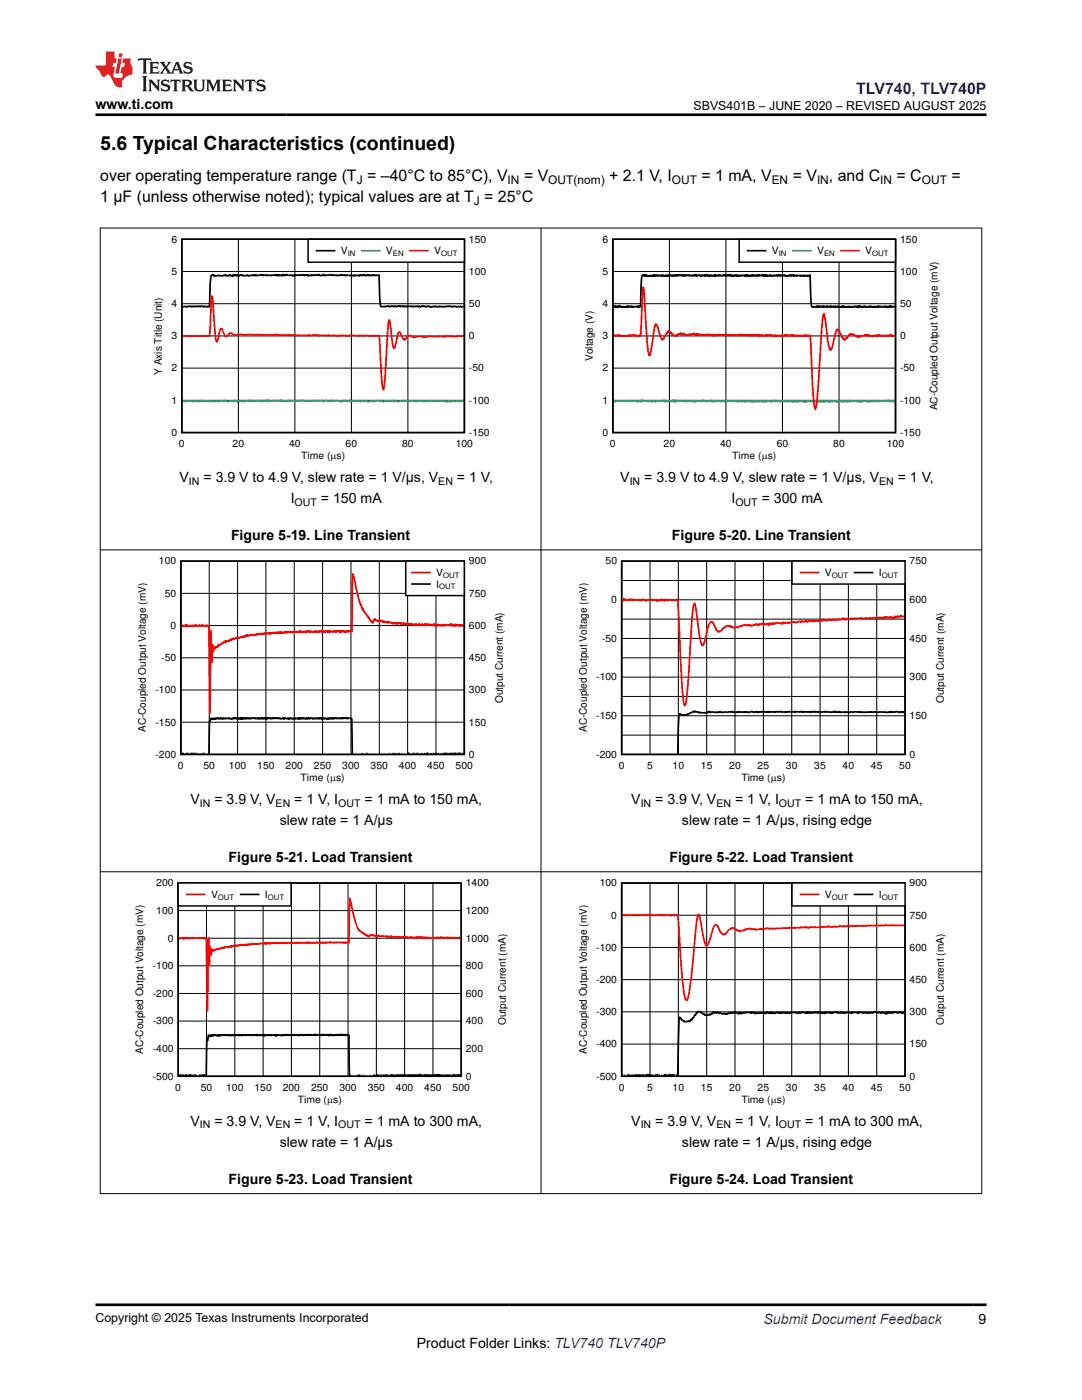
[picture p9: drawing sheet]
<svg xmlns="http://www.w3.org/2000/svg" width="216mm" height="279mm" viewBox="0 0 216 279" stroke-linecap="round" stroke-linejoin="round" font-family="sans-serif">
<defs><g id="words">
<text font-size="3.9" x="20" y="29.9">5.6 Typical Characteristics (continued)</text>
<text font-size="3.2" fill="#00f" x="170.9" y="18.7">TLV740, TLV740P</text>
<g font-size="3.2">
<text x="20" y="36.1">over operating temperature range (T = –40°C to 85°C), V</text>
<text x="20" y="40.3">1 µF (unless otherwise noted); typical values are at T = 25°C</text>
<text x="104.6" y="36.1">= V</text>
<text x="121.5" y="36.1">+ 2.1 V, I</text>
<text x="140" y="36.1">= 1 mA, V</text>
<text x="158.2" y="36.1">= V</text>
<text x="165.4" y="36.1">, and C</text>
<text x="178.9" y="36.1">= C</text>
<text x="189.8" y="36.1">=</text>
</g>
<g font-size="2.8">
<text x="19" y="21.8">www.ti.com</text>
<text x="35.8" y="96.2">V</text>
<text x="40.6" y="96.2">= 3.9 V to 4.9 V, slew rate = 1 V/µs, V</text>
<text x="58" y="100.4">I</text>
<text x="64" y="100.4">= 150 mA</text>
<text x="91.2" y="96.2">= 1 V,</text>
<text x="123.8" y="96.2">V</text>
<text x="128.6" y="96.2">= 3.9 V to 4.9 V, slew rate = 1 V/µs, V</text>
<text x="146" y="100.4">I</text>
<text x="152" y="100.4">= 300 mA</text>
<text x="179.1" y="96.2">= 1 V,</text>
<text x="46.1" y="107.7">Figure 5-19. Line Transient</text>
<text x="134" y="107.7">Figure 5-20. Line Transient</text>
<text x="38" y="160.4">V</text>
<text x="42.8" y="160.4">= 3.9 V, V</text>
<text x="58.7" y="160.4">= 1 V, I</text>
<text x="72.7" y="160.4">= 1 mA to 150 mA,</text>
<text x="126" y="160.4">V</text>
<text x="130.7" y="160.4">= 3.9 V, V</text>
<text x="146.7" y="160.4">= 1 V, I</text>
<text x="160.7" y="160.4">= 1 mA to 150 mA,</text>
<text x="55.8" y="164.6">slew rate = 1 A/µs</text>
<text x="136.1" y="164.6">slew rate = 1 A/µs, rising edge</text>
<text x="45.6" y="172">Figure 5-21. Load Transient</text>
<text x="133.6" y="172">Figure 5-22. Load Transient</text>
<text x="38" y="224.6">V</text>
<text x="42.8" y="224.6">= 3.9 V, V</text>
<text x="58.7" y="224.6">= 1 V, I</text>
<text x="72.7" y="224.6">= 1 mA to 300 mA,</text>
<text x="126" y="224.6">V</text>
<text x="130.7" y="224.6">= 3.9 V, V</text>
<text x="146.7" y="224.6">= 1 V, I</text>
<text x="160.7" y="224.6">= 1 mA to 300 mA,</text>
<text x="55.8" y="228.9">slew rate = 1 A/µs</text>
<text x="136.1" y="228.9">slew rate = 1 A/µs, rising edge</text>
<text x="45.6" y="236.2">Figure 5-23. Load Transient</text>
<text x="133.6" y="236.2">Figure 5-24. Load Transient</text>
<text x="83.2" y="269">Product Folder Links: TLV740 TLV740P</text>
<text x="195.3" y="264.2">9</text>
</g>
<text font-size="2.8" fill="#00f" x="152.4" y="264.2">Submit Document Feedback</text>
<g font-size="2.5">
<text x="138.4" y="21.9">SBVS401B – JUNE 2020 – REVISED AUGUST 2025</text>
<text x="19" y="263.9">Copyright © 2025 Texas Instruments Incorporated</text>
</g>
<g font-size="2.4">
<text x="71.2" y="36.7">J</text>
<text x="94.5" y="40.9">J</text>
<text x="101.3" y="36.7">IN</text>
<text x="109.4" y="36.7">OUT(nom)</text>
<text x="134" y="36.7">OUT</text>
<text x="154" y="36.7">EN</text>
<text x="163" y="36.7">IN</text>
<text x="175.6" y="36.7">IN</text>
<text x="183.9" y="36.7">OUT</text>
</g>
<g font-size="2.1">
<text x="32.3" y="74.8" transform="rotate(-90 32.3 74.8)">Y Axis Title (Unit)</text>
<text x="118.3" y="72" transform="rotate(-90 118.3 72)">Voltage (V)</text>
<text x="187.1" y="81.9" transform="rotate(-90 187.1 81.9)">AC-Coupled Output Voltage (mV)</text>
<text x="37.7" y="96.7">IN</text>
<text x="58.8" y="101">OUT</text>
<text x="87.5" y="96.7">EN</text>
<text x="125.7" y="96.7">IN</text>
<text x="146.7" y="101">OUT</text>
<text x="175.4" y="96.7">EN</text>
<text x="100.4" y="140.3" transform="rotate(-90 100.4 140.3)">Output Current (mA)</text>
<text x="188.3" y="140.3" transform="rotate(-90 188.3 140.3)">Output Current (mA)</text>
<text x="29.1" y="146.1" transform="rotate(-90 29.1 146.1)">AC-Coupled Output Voltage (mV)</text>
<text x="117.1" y="146.1" transform="rotate(-90 117.1 146.1)">AC-Coupled Output Voltage (mV)</text>
<text x="39.9" y="161">IN</text>
<text x="55" y="161">EN</text>
<text x="67.5" y="161">OUT</text>
<text x="127.8" y="161">IN</text>
<text x="143" y="161">EN</text>
<text x="155.4" y="161">OUT</text>
<text x="100.9" y="204.6" transform="rotate(-90 100.9 204.6)">Output Current (mA)</text>
<text x="188.3" y="204.6" transform="rotate(-90 188.3 204.6)">Output Current (mA)</text>
<text x="28.6" y="210.3" transform="rotate(-90 28.6 210.3)">AC-Coupled Output Voltage (mV)</text>
<text x="117.1" y="210.3" transform="rotate(-90 117.1 210.3)">AC-Coupled Output Voltage (mV)</text>
<text x="39.9" y="225.2">IN</text>
<text x="55" y="225.2">EN</text>
<text x="67.5" y="225.2">OUT</text>
<text x="127.8" y="225.2">IN</text>
<text x="143" y="225.2">EN</text>
<text x="155.4" y="225.2">OUT</text>
</g>
<g font-size="2">
<text x="34.2" y="48.4">6</text>
<text x="68" y="50.7">V</text>
<text x="77" y="50.7">V</text>
<text x="86.6" y="50.7">V</text>
<text x="93.6" y="48.4">150</text>
<text x="120.2" y="48.4">6</text>
<text x="154" y="50.7">V</text>
<text x="163" y="50.7">V</text>
<text x="172.7" y="50.7">V</text>
<text x="179.6" y="48.4">150</text>
<text x="34.2" y="54.8">5</text>
<text x="93.6" y="54.8">100</text>
<text x="120.2" y="54.8">5</text>
<text x="179.6" y="54.8">100</text>
<text x="34.2" y="61.3">4</text>
<text x="93.6" y="61.3">50</text>
<text x="120.2" y="61.3">4</text>
<text x="179.6" y="61.3">50</text>
<text x="34.2" y="67.7">3</text>
<text x="93.6" y="67.7">0</text>
<text x="120.2" y="67.7">3</text>
<text x="179.6" y="67.7">0</text>
<text x="34.2" y="74.1">2</text>
<text x="93.6" y="74.1">-50</text>
<text x="120.2" y="74.1">2</text>
<text x="179.6" y="74.1">-50</text>
<text x="34.2" y="80.6">1</text>
<text x="93.6" y="80.6">-100</text>
<text x="120.2" y="80.6">1</text>
<text x="179.6" y="80.6">-100</text>
<text x="34.2" y="87">0</text>
<text x="35.7" y="89.3">0</text>
<text x="46.4" y="89.3">20</text>
<text x="57.7" y="89.3">40</text>
<text x="69" y="89.3">60</text>
<text x="80.2" y="89.3">80</text>
<text x="90.9" y="89.3">100</text>
<text x="93.6" y="87">-150</text>
<text x="120.2" y="87">0</text>
<text x="121.7" y="89.3">0</text>
<text x="132.4" y="89.3">20</text>
<text x="143.7" y="89.3">40</text>
<text x="155" y="89.3">60</text>
<text x="166.3" y="89.3">80</text>
<text x="177" y="89.3">100</text>
<text x="179.6" y="87">-150</text>
<text x="60.1" y="91.6">Time (Ps)</text>
<text x="146.1" y="91.6">Time (Ps)</text>
<text x="31.7" y="112.6">100</text>
<text x="93.6" y="112.6">900</text>
<text x="120.8" y="112.6">50</text>
<text x="181.5" y="112.6">750</text>
<text x="32.9" y="119.1">50</text>
<text x="87.1" y="115">V</text>
<text x="87.1" y="117.3">I</text>
<text x="93.6" y="119.1">750</text>
<text x="164.6" y="115">V</text>
<text x="175.4" y="115">I</text>
<text x="34" y="125.5">0</text>
<text x="93.6" y="125.5">600</text>
<text x="122" y="120.4">0</text>
<text x="181.5" y="120.4">600</text>
<text x="32.2" y="131.9">-50</text>
<text x="93.6" y="131.9">450</text>
<text x="120.1" y="128.1">-50</text>
<text x="181.5" y="128.1">450</text>
<text x="119" y="135.8">-100</text>
<text x="181.5" y="135.8">300</text>
<text x="31" y="138.4">-100</text>
<text x="93.6" y="138.4">300</text>
<text x="119" y="143.5">-150</text>
<text x="181.5" y="143.5">150</text>
<text x="31" y="144.8">-150</text>
<text x="93.6" y="144.8">150</text>
<text x="31" y="151.2">-200</text>
<text x="35.5" y="153.5">0</text>
<text x="40.6" y="153.5">50</text>
<text x="45.7" y="153.5">100</text>
<text x="51.3" y="153.5">150</text>
<text x="57" y="153.5">200</text>
<text x="60" y="155.8">Time (Ps)</text>
<text x="62.6" y="153.5">250</text>
<text x="68.3" y="153.5">300</text>
<text x="74" y="153.5">350</text>
<text x="79.6" y="153.5">400</text>
<text x="85.3" y="153.5">450</text>
<text x="90.9" y="153.5">500</text>
<text x="93.6" y="151.2">0</text>
<text x="119" y="151.2">-200</text>
<text x="123.5" y="153.5">0</text>
<text x="129.1" y="153.5">5</text>
<text x="134.2" y="153.5">10</text>
<text x="139.9" y="153.5">15</text>
<text x="145.5" y="153.5">20</text>
<text x="147.9" y="155.8">Time (Ps)</text>
<text x="151.2" y="153.5">25</text>
<text x="156.8" y="153.5">30</text>
<text x="162.5" y="153.5">35</text>
<text x="168.1" y="153.5">40</text>
<text x="173.8" y="153.5">45</text>
<text x="179.4" y="153.5">50</text>
<text x="181.5" y="151.2">0</text>
<text x="31.2" y="176.9">200</text>
<text x="42.1" y="179.2">V</text>
<text x="52.9" y="179.2">I</text>
<text x="93" y="176.9">1400</text>
<text x="119.7" y="176.9">100</text>
<text x="164.6" y="179.2">V</text>
<text x="175.4" y="179.2">I</text>
<text x="181.5" y="176.9">900</text>
<text x="31.2" y="182.4">100</text>
<text x="93" y="182.4">1200</text>
<text x="122" y="183.3">0</text>
<text x="181.5" y="183.3">750</text>
<text x="33.5" y="187.9">0</text>
<text x="93" y="187.9">1000</text>
<text x="119" y="189.7">-100</text>
<text x="181.5" y="189.7">600</text>
<text x="30.5" y="193.4">-100</text>
<text x="93" y="193.4">800</text>
<text x="119" y="196.2">-200</text>
<text x="181.5" y="196.2">450</text>
<text x="30.5" y="198.9">-200</text>
<text x="93" y="198.9">600</text>
<text x="119" y="202.6">-300</text>
<text x="181.5" y="202.6">300</text>
<text x="30.5" y="210">-400</text>
<text x="30.5" y="204.4">-300</text>
<text x="93" y="210">200</text>
<text x="93" y="204.4">400</text>
<text x="119" y="209">-400</text>
<text x="181.5" y="209">150</text>
<text x="30.5" y="215.5">-500</text>
<text x="93" y="215.5">0</text>
<text x="119" y="215.5">-500</text>
<text x="181.5" y="215.5">0</text>
<text x="35" y="217.7">0</text>
<text x="40.1" y="217.7">50</text>
<text x="45.1" y="217.7">100</text>
<text x="50.8" y="217.7">150</text>
<text x="56.4" y="217.7">200</text>
<text x="59.4" y="220">Time (Ps)</text>
<text x="62.1" y="217.7">250</text>
<text x="67.7" y="217.7">300</text>
<text x="73.4" y="217.7">350</text>
<text x="79" y="217.7">400</text>
<text x="84.7" y="217.7">450</text>
<text x="90.3" y="217.7">500</text>
<text x="123.5" y="217.7">0</text>
<text x="129.1" y="217.7">5</text>
<text x="134.2" y="217.7">10</text>
<text x="139.9" y="217.7">15</text>
<text x="145.5" y="217.7">20</text>
<text x="147.9" y="220">Time (Ps)</text>
<text x="151.2" y="217.7">25</text>
<text x="156.8" y="217.7">30</text>
<text x="162.5" y="217.7">35</text>
<text x="168.1" y="217.7">40</text>
<text x="173.8" y="217.7">45</text>
<text x="179.4" y="217.7">50</text>
</g>
<g font-size="1.5">
<text x="69.4" y="51.1">IN</text>
<text x="78.4" y="51.1">EN</text>
<text x="88" y="51.1">OUT</text>
<text x="155.4" y="51.1">IN</text>
<text x="164.4" y="51.1">EN</text>
<text x="174" y="51.1">OUT</text>
<text x="87.6" y="117.6">OUT</text>
<text x="88.4" y="115.3">OUT</text>
<text x="166" y="115.3">OUT</text>
<text x="175.9" y="115.3">OUT</text>
<text x="43.5" y="179.6">OUT</text>
<text x="53.4" y="179.6">OUT</text>
<text x="166" y="179.6">OUT</text>
<text x="175.9" y="179.6">OUT</text>
</g>
</g></defs>
<path d="M36.3 47.7h56.4v38.6h-56.4z" fill="none" stroke="#000" stroke-width=".3"/>
<path d="M36.3 54.2h56.4M47.6 47.8v38.5M58.8 47.8v38.5M70.1 47.8v38.5M81.4 47.8v38.5M36.3 79.9h56.4M36.3 73.5h56.4M36.3 67h56.4M36.3 60.6h56.4" fill="none" stroke="#000" stroke-width=".2"/>
<path d="M92.5 61.2l-.4 .1-.2-.2-.1 .1h-.4l-.2 .1-.7-.2-.2 .2-.3-.2-.6 .1-.2-.1-1.4 .1-.2-.1-.2 .2-.5-.2-.1 .1-.2-.1-.7 .2-.5-.2-.4 .2-.7-.3-.5 .2-.2-.2-.2 .2-.2-.1-.6 .1-.3-.1-.1 .1-.2-.1-.8 .1-.1-.1-.5 .1-.1-.1-.1 .1-.4-.1-.1 .1-.2-.2-.1 .2h-.5l-.3-.2-.2 .2-.5-.2-.5 .2-.4-.1-.3 .1h-.9l-.2-2.1-.2-4.2-.9 .1-.1-.2-.7 .2-.2-.2-.1 .2-.3-.1-.3 .1-.3-.2-.4 .2-.3-.1-.2 .2-.3-.2h-.6l-.1 .2-.1-.2-.4 .2-.1-.2-.3 .1-.6-.1-.4 .1-.1-.1-.7 .1-.1-.2-.6 .2-1.7-.2-1 .2-.1-.2-.6 .2-.2-.1-.1 .1-.1-.2-.1 .1-.6 .1-.1-.2-.6 .2-.1-.1-.2 .1-.4-.1-.1 .2-.2-.3-.1 .2-.2-.2-.3 .2-.1-.2-.4 .1-.1-.1-.1 .2-.9-.1-.2 .2-.1-.2-.3 .2-.1-.2h-.8l-.4-.1-.3 .2h-.2l-.1-.2-.3 .3-.2-.2-.4 .1-.1-.2-.2 .3-.2-.3-.2 .2-.5-.1-.3 .1-.8-.1-.1 .1-.2-.1-.6 .1a.74 .74 0 0 0-.9 0l-.3-.1-.1 .2-.3-.2-.2 .1-.1-.2-.1 .2-.7 .1-.4-.2-.3 .2-1-.2-.2 .2-.2-.3-.3 .3-.3-.3-.2 .2-.1-.2-.2 .3-.1-.2-.1 .2-.1-.1-.2 .1-.1-.2h-.3l-.1 .2-.3-.1-.1-.1-.1 .2-.2-.2-.4 .2h-.6l-.2-.2-.5 .2-.3-.2-.1 .2-.3-.3-.2 .2-.2 .4-.2 5.7-.1 .2-.3-.1-.2 .1-.4-.2-.1 .2-.6-.2-.1 .1-.7-.1-1 .1-.3-.1h-.7l-.1 .2-.2-.1h-.6" fill="none" stroke="#000" stroke-width=".34"/>
<path d="M92.5 80l-.2-.1-.5 .3-.1-.2h-.4l-.1 .1-1-.1-.1 .2-.1-.2-.2 .1-.2-.1-.3 .2-.1-.1h-.6l-.1-.1-.8 .1-.2-.2h-.6l-.1 .2-.5-.1-.2 .1-.2-.2-.3 .3-.2-.2-.3 .1-.2-.1-.5 .1-.2-.1-.4 .1-.2-.1-.1 .1-.1-.1-.1 .1-.2-.1-.1 .2-.1-.2-.4 .1-.1-.2-.8 .2-.1-.1-.1 .1-.2-.2-.1 .2h-.4l-.2-.2-.2 .2h-.7h-.6l-.1-.2-.1 .3-.2-.2-.1 .1-.2-.2-.4 .2-.1-.2-.4 .2-.5-.1-.4 .2h-.2l-.2-.3-.1 .2-.7-.2-.5 .2-.3-.1-.2 .2-.4-.2-.5 .2-.1-.2h-1l-.3 .2-.2-.3-.1 .2-.3-.1-.7 .1-.1-.2-.4 .2-.3-.2-.1 .3-.1-.2-.1 .1-.5-.1-.1 .1-.1-.2h-.5l-.3 .3-.9-.3-.6 .1-.1 .1-.3-.2-.1 .2-.2-.1-.2 .1-.7-.2-.3 .3-.6-.3-.2 .1-.9-.1-.1 .2-.3-.2-.2 .2h-.7l-1.7-.2-.4 .2-.1-.2h-.4l-.1 .2-.2-.2-.5 .1-.2-.1-.3 .2-.2-.2-.2 .2-.3-.2-.3 .2-.4-.2-.2 .2-.2-.3-.2 .3-.6-.2-.1 .2h-.2l-.1-.2-.8 .2-.1-.2-.2 .3-.3-.4-.1 .3h-.2l-.1-.2-.1 .2h-.4l-.1-.2-.2 .3-.2-.3-.1 .2-.5-.2-.3 .3-.2-.3-.1 .2-.3-.2-.2 .2-.4-.2-.4 .2-.7-.1-.1 .2-.2-.2-.4 .1-.4-.2-.4 .3-.3-.3h-.2l-.1 .2-.4-.2-.2 .2-.2-.1-.6 .2-.1-.2-.2 .1-.1-.2-.1 .2-.5-.2-.1 .2-.4-.1-.3 .2-.1-.2-.3 .1-.7-.1-.1 .2-.4-.2-.1 .1-.1-.1-.6 .1-.2-.1-.1 .1-.2-.2-.2 .2-.2-.2-.2 .2-.1-.2-.1 .3-.1-.2-.6 .1-.3-.1-.3 .2-.1-.2h-.4l-.1 .1-.1-.1-.4 .1-.4-.1-.1 .2-.5-.2" fill="none" stroke="#329865" stroke-width=".34"/>
<path d="M36.4 67.1h5.4l.5-8h.1l.8 9 .1 .1 .1-.1 .7-2.5h.2l.6 1.4 .3 .2 .2-.3a.61 .61 0 0 1 .5-.4 .61 .61 0 0 1 .6 .3l.4 .1 1.1-.2 1 .2 2.5-.2 .7 .2 .2-.2 2 .2 .3-.1 .6-.1 .5 .2 1.7-.1 .4 .1 3.4 .1 .2-.1 .3 .1 .8-.1 .6 .1 .4-.2 .1 .2 1.3-.1 .3 .1 .2-.1 .1 .1 3.5-.1 .6 .2 .2-.2 1.7 .2 1.6-.1 .5 .1 .2-.1h1.7l.5 7.8 .3 2.9h.1l.3-1.6 .4-7.5a17.6 17.6 0 0 1 .5-4.8l.6 4.8 .2 .6 .2 .3 .1-.2a8 8 0 0 1 .9-3l.9 1.5 .5-.3a.69 .69 0 0 1 .5-.5 .69 .69 0 0 1 .7 .3h.7a2.5 2.5 0 0 1 1.8 0l.8-.2 .3 .1 1.7-.1 .8 .1 .2-.1 .1 .2 .1-.2h1l.3 .1 .1-.1 .3 .1 1-.1 1 .1" fill="none" stroke="#f00" stroke-width=".34"/>
<path d="M61.5 47.7h31.2v4.6h-31.2z" fill-rule="evenodd" fill="#fff"/>
<path d="M61.5 47.7h31.2v4.6h-31.2zM122.3 47.7h56.4v38.6h-56.4z" fill="none" stroke="#000" stroke-width=".3"/>
<path d="M63.2 50h3.6M178.5 61.2l-.6 .1-.2-.2-.1 .1v-.1l-.1 .2v-.2l-.3 .2v-.1l-.1 .1-.2-.1-.2 .1-.1-.2-.2 .2-.8-.2-.1 .2-.1-.2-.2 .1v-.1l-.4 .2-.1-.1-.6 .1-.5-.2-.1 .2-.3-.1-.1 .1-.1-.1-.1 .2-.2-.2-.3-.1-.1 .2h-.3l-.2-.2-.3 .2-.1-.2-.1 .1-.1-.1-.1 .2-.9-.2-.3 .2-.3-.2-.3 .2-.7-.1-.1 .1-.2-.2-.2 .2-.1-.2-.1 .2-.4-.1v.1l-.1-.1-.2-.1-.1 .2v-.2l-.3 .2-.2-.2-.3 .2v-.1h-.5l-.1-.1v.2l-.1-.2-.1 .1-.5-.1v.1l-.1-.1v.2l-.6-.2v.1l-.3 .1-.2-.2-.4 .2-.1-.2-.1 .2-.1-.2-.3 .2-.4-.1-.3 .1-.2-.2-.1-.8-.1-5.4-1.2 .2-.1-.2-.2 .2-.1-.1-.2 .1-.1-.2-.1 .2-.6-.2-.3 .2-.3-.2v.2l-.2-.2-.4 .2-.1-.2-.1 .1v-.1l-.1 .1-.9 .1-.1-.2-.7 .2v-.2h-.3v.2l-.2-.2-.3 .2-.1-.2h-.4l-.1 .2-.2-.1-.5 .1-.2-.3v.3h-.5v-.2l-.1 .2-.1-.2-.1 .2v-.2l-.1 .1-.2-.1v.2l-.1-.3-.1 .3-.3-.3-.1 .3-.6-.2v.2l-.5-.2-.1 .2-.3-.2-.4 .2-.1-.2-.3 .2-.4-.2-.2 .2-.1-.3-.2 .3-.1-.2v.2l-.6-.2-.4 .2-.4-.2-.1 .2v-.2l-.2 .2-.1-.2-.4 .2-.3-.2-.1 .2-.2-.2-.3 .1-.1-.1v.2l-.1-.2-.3 .1h-.5l-.1-.1-.4 .2-.5-.2-.1 .2-.1-.2-.5 .2-.1-.3v.3l-.2-.2v.2l-.5-.2-.2 .2-.2-.2v.2l-.2-.1v.1l-.4-.3-.2 .3-.1-.2v.2l-.2-.2-.2 .1-.2-.1-.1 .2-.2-.2-.1 .2-.2-.3-.3 .3-.2-.2-.1 .2-.1-.3-.2 .2-.5-.1v.2l-.2-.1-.3 .1-.1-.2-.5 .1v-.2l-.3 .3-.4-.3-.1 .2-.7-.1-.3 .1v-.1l-.2 .2-.1-.2-.1 .2-.3-.2v.2l-.1-.2-.3 .2v-.2h-.4l-.6 .2v-.2l-.1 .2-.6-.1v.1l-.2-.2-.3 .2-.4-.2-.2 .2-.2-.2-.3 .2-.2-.2-.1 .2-.1-.2-.1 .2-.2-.1-.2 .1-.1-.1-.1 .1-.1-.1-.1 .2v-.2l-.4 .1-.1-.2-.1 .2-.1-.3-.1 .3-.1-.2v.2l-.1-.3-.1 .2-.1-.1-.2 .2-.1 .8-.2 5.3-.3-.1-.1 .2-.2-.2-.2 .2-.5-.1-.2 .1-.3-.2-.1 .2-.4-.2-.1 .2-.2-.2-.1 .2v-.1l-.6 .1-.1-.1-.1 .1-.3-.1-.1 .1-.1-.2-.2 .1-.2-.1-.1 .2-.1-.2-.1 .2-.2-.2-.2 .2-.3-.1" fill="none" stroke="#000" stroke-width=".34"/>
<path d="M72.2 50h3.6M178.5 80l-.1 .2-.1-.2-.2 .2-.1-.2-.4 .2-.3-.3-.1 .2-.2-.2-.4 .2-.7-.1-.7 .1-.1-.2-.2 .2-.1-.1-.1 .1-.1-.1-.4 .1-.1-.2v.2l-.3-.1-.2 .2-.2-.2v.2l-.2-.1-.3 .1v-.2l-.5 .1-.1-.2-.2 .3-.2-.2-.1 .3-.1-.3-.2 .1-.1-.1-.1 .2-.1-.2-.1 .2-.1-.2v.1l-.4-.1-.2 .2-.2-.2-.2 .1-.3-.1-.3 .2-.1-.3-.3 .3-.1-.1-.3-.1-.1 .2-.1-.2-.2 .2-.2-.2-.4 .1v-.1l-.2 .2-.3-.2v.2l-.3-.2v.2l-.2-.2v.1l-.4-.1-.1 .2-.1-.2-.4 .2v-.2l-.2 .2-.6-.2-.1 .1-.2-.1-.1 .3-.2-.3-.4 .2-.1-.2v.2l-.1-.2-.1 .2-.1-.3-.2 .3-.2-.2-.3 .2-.3-.2-.1 .1-.1-.1-.3 .1-.1-.1-.1 .2-.4-.3-.3 .3-.1-.2-.1 .2-.1-.2-.2 .2-.1-.1-.1 .1-.1-.2-.2 .1-.1-.1-.2 .1-.2-.1-.1 .1-.1-.1v.1h-.3l-.1 .1-.2-.2-.1 .2-.1-.1-.5 .1-.1-.2-.2 .1v-.1l-.2 .1-.1-.1-.1 .2-.1-.2-.1 .2-.3-.2-.1 .2-.1-.2-.5 .1v-.2l-.1 .2-.3-.1-.1 .2-.2-.2-.1 .1-.4-.1-.3 .1-.1-.2v.2l-.4-.1-.1 .2-.1-.1-.1 .1v-.2l-.1 .1-.2-.1-.2 .1-.2-.1-.2 .2-.4-.2-.1 .2-.2-.1v.1l-.2-.2-.1 .2-.1-.2-.2 .1-.4 .1v-.2l-.1 .1h-.6l-.1-.1v.2l-.1-.2-.4 .2-.2-.3-.3 .2-.2-.1-.1 .1-.3-.1-.1 .2-.3-.2-.4 .2-.2-.3-.1 .2-.3-.1-.1 .2-.1-.2-.1 .2-.2-.2-.5 .1v-.2l-.2 .3-.1-.2-.5 .1-.2-.2-.3 .2v-.2l-.5 .2-.1-.1-.1 .1-.2-.1-.1 .1-.1-.1-.2 .1-.6-.1v.1l-.3-.1-.1 .1a.24 .24 0 0 0-.2-.1 .24 .24 0 0 0-.2 .2l-.1-.2-.1 .2-.1-.3-.1 .3-.2-.3-.1 .2-.3-.1-.1 .1-.1-.1-.5 .1v-.2l-.1 .2h-.3l-.1-.3-.2 .4-.2-.2-.5 .1-.1-.1-.1 .1-.2-.1-.1 .2-.2-.3-.2 .2-.4-.2-.1 .1v-.1l-.1 .2-.1-.1h-.4l-.3 .1-.2-.2-.2 .3v-.2l-.6 .1-.1-.2-.2 .2-.4-.2-.1 .2-.1-.2-.1 .2-.1-.1-.1 .1-.2-.2-.1 .3-.1-.3-.1 .2v-.2l-.4 .3-.3-.2-.1 .1-.2-.1v.2l-.1-.2-.1 .1-.3-.1-.1 .2-.1-.3v.2l-.2-.2v.2l-.4-.2-.3 .2v-.1l-.2 .1-.4-.1-.2 .2-.4-.3-.4 .3v-.2l-.1 .1-.3-.1-.1 .1v-.2l-.1 .2-.1-.1-1.1 .1-.1-.2-.1 .3-.1-.3-.2 .3v-.2l-.5 .2-.5-.3-.5 .2-.2-.2-.1 .2-.3-.2-.2 .2-.3-.2-.4 .2-.4-.1-.3 .1-.2-.1-.3 .1-.1-.1-.6 .1v-.1l-.1 .1-.2-.1-.2 .2" fill="none" stroke="#329865" stroke-width=".34"/>
<path d="M81.8 50h3.6M122.4 67l.2-.1 .5 .1 .3-.1 .2 .1v-.1l.5 .2 .5-.1 .2 .2v-.2h.7l.1-.1 .4 .2 .1-.3 .3 .2 .1-.2 .2 .2 .4-.1 .1 .2 .1-.1 .2 .1 .1-.2 .2 .1 .4-8.6 .2-1.1 .2 2.4a75.4 75.4 0 0 0 .9 11.1l.1 .2 .1-.1 .1-.4 .8-5.4 .3-.4 .3 .4 .5 1.7 .4 1.1 .2-.3h.1l.6-1.1h.1l.3-.5 .1 .2h.1l.1 .2 .1-.1 .2 .2 .4 .4 .5 .1v-.1l.1 .2 .3-.4 .2 .1 .3-.3 .1 .2 .5-.1 .4 .3 1-.1 .1-.1 .1 .1 .2-.2 .1 .2 .1-.3v.3h.2v-.1l.3 .2 .1-.3v.2l.1-.1 .2 .2 .1-.2 .3 .2v-.2l.1 .2 .4-.1 .1 .1 .7-.1v.1l.1-.1 .3 .1 .3-.2 .1 .2 .2-.1 .3 .2 .1-.2 .2 .2 .1-.2h.2l.1 .1 .3-.1 .1 .1v-.1l.6 .1 .3-.1 .4 .1 .2-.2 .1 .2 .3-.1 .3 .2 .4-.2 .3 .2 .4-.2 .2 .1 .4-.1 .1 .2 .1-.3 .1 .2 .2-.1 .3 .1v-.1l.1 .1 .3-.1 .3 .2 .1-.2 .1 .2 .1-.2 .3 .2 .3-.2v.2l.1-.2 .3 .2 .7-.2 .1 .3 .2-.3 .1 .2h.3v-.2l.1 .3 .2-.2 .5 .1 .4-.1 .1 .2v-.2h.2l.1-.1v.2l.3-.1 .1 .1 .1-.2 .3 .2 .1-.2 .2 .3 .3-.3 .1 .3 .1-.2 .3 .2 .1-.2 .6 .2 .3-.2 .1 .2 .1-.2 .3 .2 .2-.3 .2 .1a.64 .64 0 0 0 .9-.1l.1 .2 .1-.1 .1 .1 .1-.2v.2l.6-.1 .1 .2 .3-.2 .2 .1 .5-.1v.2l.6-.2v.1l.1-.1 .1 .2 .3-.2 .2 .2 .3-.2 .2 .1a168.4 168.4 0 0 0 .9 14.4l.1 .3a76.6 76.6 0 0 0 1-11.6l.4-6 .3-1.5 .3 1.4a24.1 24.1 0 0 0 .9 5.7l.1 .2 .3-.4 .6-2.5 .5-1.3 .2 .3 .1-.1 .6 1.5 .5 .5 .5-.6 .1 .1 .3-.6 .4-.2 .2 .2 .2-.1 .1 .2h.2l.3 .2 .1-.1 .2 .3 .2-.2 .1 .2v-.3l.1 .2v-.2l.2 .2 .1-.2 .6 .1 .1-.3 .6 .2 .1-.2 .1 .2 .6 .1 1.2-.2v.3l.3-.3 1.1 .2 .1-.2 .1 .2 .1-.2h.4v.2l.5-.2 .1 .1v-.2l.1 .3 .1-.2 .1 .2 .1-.1 .3 .1" fill="none" stroke="#f00" stroke-width=".34"/>
<path d="M122.3 54.2h56.4M133.6 47.8v38.5M144.8 47.8v38.5M156.1 47.8v38.5M167.4 47.8v38.5M122.3 79.9h56.4M122.3 73.5h56.4M122.3 67h56.4M122.3 60.6h56.4" fill="none" stroke="#000" stroke-width=".2"/>
<path d="M147.5 47.7h31.2v4.6h-31.2z" fill-rule="evenodd" fill="#fff"/>
<path d="M147.5 47.7h31.2v4.6h-31.2zM36.1 112h56.5v38.6h-56.5z" fill="none" stroke="#000" stroke-width=".3"/>
<g fill="none" stroke="#000" stroke-width=".34">
<path d="M149.2 50h3.6M36.4 150.4h.1M36.5 150.4h.2M36.9 150.4h.1M37.2 150.4h.1M37.4 150.4h.2M37.9 150.4h.1M38.1 150.4h.2M38.4 150.4h.2M38.7 150.4h.1M38.8 150.4h.1M39 150.4h.1"/>
<path d="M39.3 150.4h.1M39.6 150.4h.1M39.9 150.4h.1M40.3 150.4h.1M40.6 150.4h.1M41.6 150.4h.1M41.7 150.4l.1-6.6 .1 .1 .1-.5 .2 .2 .2-.3a.25 .25 0 0 0 .2 .2 .25 .25 0 0 0 .2-.2l.1 .2 .4-.2 .3 .2v-.2l.4 .1 .1-.1 .3 .2 .1-.2 .4 .2 .2-.2h.6v.1l.1-.1 .5 .2 .1-.2 .2 .2 .1-.2h.2l.4 .2 .2-.2v.2l.1-.2 .1 .2 .3-.2v.2l.2-.2 .1 .2 .1-.2v.1l.1-.1 .2 .1v-.1l.1 .1 .4-.1v.1l.1-.1 .3 .1v-.1l.4 .1 .5-.1 .5 .1 .3-.1 .2 .2 .2-.2 .2 .2 .4-.2 .3 .1 .1-.1 .3 .2 .1-.2 .2 .1 .1-.1 .1 .1 .3-.1 .1 .1 .1-.1 .3 .1 .8-.1 1 .2 .3-.2 .2 .2 .1-.2 .9 .2 .1-.2 1.6 .1 .2-.1v.1l.2 .1 .1-.2 .2 .2 .1-.2v.1h.4l.1-.1 .4 .2 .2-.2 .1 .2 .1-.2 .3 .2 .1-.2 .1 .1v-.1l.7 .1 .5-.1 .1 .2 .1-.2 .4 .1h.3l.1-.2 .2 .3 .1-.1 .5-.1 .3 .2 .1-.1 .1 .1 .2-.2v.2l.3-.2 .4 .2v-.2l.3 .2 .1-.2v.1l.2-.1 .2 .1 .8-.1 .2 .1 .1-.1 .1 .1 .2-.1 .4 .1 .3-.1v.1l.6-.1 .4 .2 .1 6.9M72.3 150.4h.1M73.2 150.4h.1M77.7 150.4h.1M78.3 150.4h.1M78.4 150.4h.1"/>
<path d="M78.7 150.4h.2M79 150.4h.1M79.2 150.4h.1M79.6 150.4h.2M80.1 150.4h.1M81.4 150.4l.1-.1 .1 .1M81.8 150.4h.1M82.2 150.4h.1M82.5 150.4h.2M82.7 150.4h.1M83.1 150.4h.1M83.3 150.4h.1"/>
<path d="M83.4 150.4h.1M83.9 150.4h.1M84.1 150.4h.1M84.6 150.4h.1M84.7 150.4h.1M84.9 150.4h.1M85.2 150.4h.1M85.3 150.4l.1-.1v.1M86 150.4h.1M86.2 150.4h.1M86.4 150.4h.1M86.6 150.4h.1"/>
<path d="M86.8 150.4h.1M87 150.4h.1M87.3 150.4h.1M87.4 150.4h.2M87.9 150.4h.1M88.3 150.4h.1M88.5 150.4h.1M88.7 150.4h.1M88.8 150.4h.1M88.9 150.4h.1M89.1 150.4h.1M89.4 150.4h.1"/>
<path d="M89.5 150.4h.1M89.8 150.4h.1M89.9 150.4h.3M90.3 150.4h.2M90.6 150.4h.1M90.8 150.4h.1M91 150.4h.1M91.1 150.4h.1M91.3 150.4h.3M91.7 150.4v-.1l.1 .1M91.9 150.4h.1M92.2 150.4h.1"/>
<path d="M92.3 150.4h.1M92.5 150.4h-.1"/>
</g>
<path d="M158.2 50h3.6" fill="none" stroke="#329865" stroke-width=".34"/>
<path d="M167.8 50h3.6M92.5 124.8l-.2 .1-.1-.2-.2 .1-.1-.1-.2 .3v-.3l-.1 .1v-.1l-.1 .1-.2-.2-.2 .3v-.2l-.3 .2v-.3l-.1 .3-.2-.2-.2 .2-.1-.4-.2 .3-.1-.3v.2l-.9 .1-.1-.1-.1 .2-.1-.2-.2 .1v-.2l-.1 .2-.3 .1-.4-.2v.2l-.1-.2-.2 .1-.1-.2v.2l-.1-.1-.1 .2v-.2l-.2 .2-.1-.2-.1 .1v-.3l-.3 .3-.5-.2-.1 .2-.1-.2-.4 .1-.1-.1v.1l-.5-.1v.3l-.1-.2h-.1a.23 .23 0 0 0-.2-.2 .23 .23 0 0 0-.3 .2l-.1 .2-.3-.4-.1 .2-.3 .1-.1-.2v.1l-.2-.2v.3l-.3-.2-.1 .2-.2-.2v.1l-.3-.2v.1l-.2-.1-.1 .1-.4-.2-.2 .2v-.1l-.1 .1-.1-.1-.1 .1-.2-.3-.3 .3-.2-.2-.1 .1-.1-.2-.2 .1-.2-.2-.1 .3-.1-.2-.1 .2-.2-.2v.2l-.1-.2-.3 .2-.1-.3-.1 .3-.4-.3-.2 .1-.1-.2-.3 .2-.2-.2-.1 .2-.6-.3v.2l-.1-.2-.2 .1-.2-.3-.3 .3-.2-.3v.2l-.3-.1-.4-.4-.5 .8-.6-.8-.1-.3-.1 .1-.1-.3h-.1l-.2-.4-.4-.4-.2-.8-.1 .3-.5-1-1.5-6.2-.2 11.5-.1-.1-.3 .1-.2-.1-.1 .2-.1-.2-.2 .1v-.1l-.2 .1-.1 .2-.2-.3-.1 .2-.2-.2-.3 .2-.1-.2-.2 .3v-.2l-.1 .1-.1-.1-.2 .1-.1-.3-.2 .3-.1-.2-.1 .2v-.1l-.4-.1-.1 .3-.4-.3v.2l-.2-.2-.1 .2v-.2l-.1 .2-.2-.2v.3l-.1-.3-.3 .1-.1 .1v-.2l-.1 .2-.3-.2-.1 .2-.1-.1-.1 .1-.1-.1-.1 .1-.1-.2-.3 .2-.3-.1v.2l-.3-.3-.1 .2-.4-.1-.1 .2-.3-.2-.2 .2-.1-.2v.1l-.1-.2-.2 .1v-.1l-.1 .2-.3-.1v.1l-.2-.1-.3 .1v-.1l-.1 .2v-.2l-.3 .2-.1-.2-.1 .2-.2-.3-.3 .3h-.2v-.2l-.2 .2-.2-.2-.1 .3-.4-.3v.3l-.2-.2-.2 .2-.1-.2-.4 .1-.1-.2-.2 .4-.2-.4-.3 .3-.2-.1-.3 .2-.1-.3-.1 .2-.3-.1-.1 .2-.2-.3-.1 .3-.3-.2-.2 .2-.2-.2-.3 .2v-.1l-.1 .1-.2-.1-.1 .2v-.3l-.2 .3-.1-.2-.5 .2-.3-.2-.1 .2-.5-.1-.3 .3a.24 .24 0 0 0-.2-.2 .24 .24 0 0 0-.2 .1l-.1-.1-.1 .2v-.2l-.2 .2v-.1l-.5 .2-.1-.2-.1 .1-.8 .1-.2 .2-.1-.3v.3l-.3-.2-.2 .3-.5-.1-.1 .2-.1-.1h-.1l-.4 .3-.1-.1-.2 .1-.1-.1-.5 .2-.2-.1-.2 .2v-.1l-.2 .1v.2l-.1-.2-.1 .2v-.1l-.2 .2h-.4l-.2 .2v-.2l-.1 .2-.1-.2-.3 .4-.1-.1-.4 .4-.4 .1-.1 .3v-.3l-.3 .5-.2-.1-.2 .3-.2-.2-.2 .9-.1-1.5-.2 3.6-.1-6.3-.2 16.4-.2-17.5-.1 .3-.2-.3-.6 .2-.1-.2-.4 .1v-.1l-.1 .1h-.2l-.2-.1-.2 .2-.4-.2-.4 .1-.3-.1-.1 .2-.1-.2-.3 .2v-.2l-.1 .2-.2-.2-.1 .2-.1-.2v.2l-.3-.2v.2l-.1-.2-.2 .2-.1-.2-.1 .2-.1-.2v.2l-.2-.2-.2 .1" fill="none" stroke="#f00" stroke-width=".34"/>
<g fill="none" stroke="#000" stroke-width=".2">
<path d="M36.1 118.4h56.6M41.8 112v38.6M47.4 112v38.6M53.1 112v38.6M58.7 112v38.6M64.4 112v38.6M70 112v38.6M75.7 112v38.6M81.3 112v38.6M87 112v38.6M36.1 137.7h56.6M36.1 131.3h56.6"/>
<path d="M36.1 124.8h56.6M36.1 144.1h56.6"/>
</g>
<path d="M81 112h11.6v6.9h-11.6z" fill-rule="evenodd" fill="#fff"/>
<path d="M81 112h11.6v6.9h-11.6zM124 112h56.6v38.6h-56.6z" fill="none" stroke="#000" stroke-width=".3"/>
<path d="M82.2 114.3h3.6M124.2 119.8l.1-.1 .1 .2 .1-.5 .1 .3 .4-.1 .2 .3 .3-.3 .1 .2 .4-.2 .2 .2 .1-.2 .2 .2 .2-.2 .7 .1 .3 .2 .1-.2 .1 .2 .1-.1a.63 .63 0 0 1 .9 .2l.1-.2 .5-.1 .2 .1 .3-.2 .3 .3 .1-.2 .4 .1 .1-.2 .2 .4 .1-.2 .4 .1 .1-.2 .2 .2 .1-.3 .1 .1 .2-.1 .2 .4 .3-.4 .4 .3 .2-.2 .7 .1 .5-.1 .1 .2 .4-.3 .1 .2 .9 17.9 .3 2.3 .2 .8a2.35 2.35 0 0 0 .5-2l1-15.3 .2-2.2 .1-.6 .2-.3 .5 2.8a22.9 22.9 0 0 0 1 5.7l.2-.2 .5-1.3a6.9 6.9 0 0 1 1-3.3h.3l.3 .3 .5 1.4 .4 .3h.3l.1-.2h.3l.4-.7 .2 .1 .1-.3 .4-.1h.3l.2 .2 .2-.1 .8 .4 .1-.2h.6l.5-.3 .1 .2 .1-.3 .1 .1 .4-.3 .2 .2 .2-.1 .1 .1 .3-.1 .2 .2 .1-.3 .3 .4 .3-.3h.4l.1-.2 .1 .2 .2-.1h.3l.1 .2 .1-.3 .4 .1 .2-.2 .2 .3 .1-.2 .3 .2 .2-.2 .1 .1 .1-.2 .2 .4 .3-.5 .2 .3 .1-.2 .1 .2 .1-.3 .3 .2 .1-.2 .1 .2 .2-.2h.9l.2 .3 .3-.4 .2 .2 .4-.2 .5 .2 .1-.2 1.1-.1 .4 .2 .5-.3h.3l.1 .2 .2-.3 .2 .2 .4-.2 .1 .2 .1-.3 .3 .4 .4-.3 .4 .1 .1-.1 .2 .2 .2-.3 .1 .2 .1-.2 .1 .2 .1-.1 .5 .1 .1-.2 .2 .1 .3-.2 .1 .2 .1-.1 .1 .1 .1-.3 .1 .1 .7 .2 .3-.2 .2 .1 .2-.1 .1 .1 .3-.2 .3 .2 .3-.2 .4 .2 .3-.2 .4 .1 .3-.3 .2 .2 .1-.2 .1 .3 .3-.3 .3 .2 .3-.1 .2 .1 .1-.2 .2 .1 1.8-.2 .9 .2 .1-.2h.7l.2 .2 .3-.2 .7 .1 .3-.2 .4 .2 .2-.3 .2 .3 .2-.2 .2 .2 .2-.3 .1 .2 .1-.2 .1 .2 .3-.2 .3 .2 .4-.2 .2 .2 .1-.2 .1 .3 .2-.2 .1 .2 .2-.4 .2 .3 .3-.4 .4 .4 .3-.5 .2 .3 .1-.1 .3 .1" fill="none" stroke="#f00" stroke-width=".34"/>
<path d="M82.2 116.6h3.6M180.4 142.1l-.1 .1-.2-.1-.1 .1-.1-.2-.1 .1-.1-.1-.2 .2-.4-.2-.8 .2-.4-.2-.2 .2-.2-.2-.4 .2-1.6-.1-.3 .1-.4-.2-.1 .1-1-.1-1.7 .2-.5-.2-.1 .2-.9-.2-.3 .2-.4-.1-.4 .1-.1-.1-.6 .1-.1-.1-.8 .1-.2-.2-.2 .2h-.5l-.2-.3-.1 .3-.3-.2-.4 .2-1-.2-1 .2-.4-.2-.2 .2-.5-.2-.2 .1-.1-.1-.1 .1-.5-.1-.1 .2-.3-.2-.5 .1-.8-.1-.1 .1-.3-.1-.1 .1-.7-.1-.3 .2-.2-.2-.3 .1-.2-.1-.1 .1-.6-.1-.6 .2-.8-.1-.1-.1-.5 .1-.5-.1-.1 .2-.1-.2-1 .1-.1-.1-.2 .2-1.1-.2-.1 .1h-.6l-.1 .1-.1-.2-.1 .2-.5-.2-.3 .2-.3-.2-.7 .2-.6-.1-.1 .1-.1-.1h-.9l-.2-.1-.4 .2-1.2-.2-1.7 .2-.5-.2-.5 .2-.4-.1-1 .1-.2-.2-.4 .3-.1-.2-.3 .2-1.1-.2-.3 .2-.1-.2h-.6l-.1-.2-1.1 .5a1.63 1.63 0 0 1-1.8 0l-.2 .2-.3 7.8" fill="none" stroke="#000" stroke-width=".34"/>
<g fill="none" stroke="#000" stroke-width=".2">
<path d="M124 119.7h56.6M124 115.8h56.6M129.7 112v38.6M135.4 112v38.6M141 112v38.6M146.7 112v38.6M152.3 112v38.6M158 112v38.6M163.6 112v38.6M169.3 112v38.6M174.9 112v38.6M124 139h56.6"/>
<path d="M124 135.1h56.6M124 131.3h56.6M124 127.4h56.6M124 123.6h56.6M124 146.7h56.6M124 142.8h56.6"/>
</g>
<path d="M158 112h22.6v4.6h-22.6z" fill-rule="evenodd" fill="#fff"/>
<path d="M158 112h22.6v4.6h-22.6zM35.6 176.2h56.4v38.6h-56.4z" fill="none" stroke="#000" stroke-width=".3"/>
<path d="M159.7 114.3h3.6M91.9 187.2l-.1-.2-.2 .3-.1-.1v.1l-.1-.2-.4 .1-.1-.1-.4 .1-.1-.1-.1 .1-.8-.1-.2 .1-.1-.1v.1l-.1-.1-.6 .1-.1-.2-.2 .2-.2-.1-.1 .1v-.1l-.3 .1-.2-.1-.4 .1-.7-.1-.3 .1-.5-.1-.2 .1-.1-.1-.3 .1-.1-.1-.2 .1-.1-.2-.1 .2-.2-.1h-.4l-.1-.1-.3 .1-.2-.1-.1 .2-.1-.1h-.6l-.2-.1-.8 .1-.1-.1-.1 .1-.5-.1-.1 .2-.2-.2-.1 .1-.8-.2-.2 .2v-.2l-.5 .1-.1-.1-.6 .1-.1-.2-.1 .2-.7-.2-.1 .2-2.5-.3a.68 .68 0 0 0-.9 .1v.2l-.4-.3v.1l-.1-.2-.1 .1-1.4-1a14.5 14.5 0 0 1-1.6-5.3l-.3-1.1-.2 8.8-.2 .1-.3-.1-.2 .1v-.2l-.4 .2-2.7-.2-.7 .2-.1-.2-.1 .2-1.6-.1-1 .1-.6-.1-.2 .1-2-.1-.1 .2-.1-.2-1.8 .1-.8-.1-.3 .2-.1-.2-.7 .2-.6-.2-.1 .2-.6-.1-.4 .1-.4-.1-.3 .1-.1-.1v.2l-.1-.2-.1 .1-.1-.1-1.1 .2-.4-.1-.2 .1h-.8l-.2 .1-.1-.1-.4 .2-.3-.1v.1l-.1-.1-.3 .1-.1-.1v.1l-.3-.1-.4 .2-.2-.2-.1 .2h-.6l-.2 .1-.1-.1-.1 .1h-.5l-.1 .2-.1-.2v.1l-.1-.1-.1 .2h-1l-.1 .1h-.3l-.1 .2-.1-.1-.7 .2h-.3l-.6 .3v-.2l-.3 .4-.1-.5-.2 1.2-.2-1.6-.1 3.4-.2-5.2-.2 14.5-.3-14.4-.3-.1-.4 .1-.3-.1-.4 .1-.1-.1h-1v.1l-.3-.1-.1 .1-.2-.1-.1 .1-.1-.1-.2 .1-.4-.1-.2 .1h-1.3" fill="none" stroke="#f00" stroke-width=".34"/>
<g fill="none" stroke="#000" stroke-width=".34">
<path d="M170.5 114.3h3.6M35.8 214.7h.1M35.9 214.7v-.2l.2 .2M36.1 214.7h.2M36.4 214.7h.1M36.5 214.7h.2M36.9 214.7h.1M37.1 214.7v-.2l.2 .2M37.5 214.7h.1M37.6 214.7h.1M37.7 214.7h.1M37.9 214.7v-.2l.2 .2"/>
<path d="M38.3 214.7h.1M38.6 214.7h.1M38.8 214.7h.1M38.9 214.7h.1M39.1 214.7h.1M39.8 214.7h.1M39.9 214.7h.1M40 214.7h.1M40.2 214.7h.1M40.3 214.7h.2M40.5 214.7h.1M40.7 214.7h.2"/>
<path d="M41.1 214.7h.1M41.2 214.7l.1-7.4 .1 .5 .2-1.3 .2 .4 .2-.3 .2 .2 .1-.3 .2 .2 .1-.2 .2 .1 .1-.1 .1 .2h.2h.4l.1-.1v.2l.1-.2 .3 .1 .2-.2 .5 .1 .1-.1v.1l.5 .1 .3-.2 .1 .2v-.1l.3 .1 .3-.2 .1 .2 .1-.2 .3 .2 .5-.2 .3 .2 .2-.2 .4 .2 .1-.2h.2l.4 .1 .5-.1 .1 .1v-.1l.1 .1 .4-.1 .1 .2v-.2l.2 .1 .4-.1 .1 .2 .1-.2 .1 .2 .1-.2 .1 .1 .2-.1 .2 .2 .8-.2 .2 .1 .1 .2 .1-.3v.1l.3-.1 .5 .2 .3-.2 .1 .2 .4-.2 .2 .1 .1-.1 .2 .2 .2-.2v.2l.1-.2 .7 .2 .2-.2 .1 .2 .1-.2 .1 .1 .4-.1 .2 .1 .2-.1 .1 .2 .2-.2 .5 .1 .2-.1 .3 .1 .1-.1 .1 .2 .1-.2 .7 .2 .1-.2v.1l.2-.1 .3 .1 .1-.1 .3 .2 .1-.2 .6 .1 .1-.1 .7 .1 .6-.1 .1 .1 .2-.2 .2 .2 .3-.1 .5 .1 .2-.1v.2l.2-.2 .2 .1 .8-.1 .3 .2 .2-.3 .1 .2 .3-.1 .2 .2 .2-.2 .1 .2 .3-.2 .8 .1 .1-.2v.2l.1-.1 .3 .1 .4-.1 .1 .2 .1-.2v.1l.1-.1 .2 .1v-.1l.1 .1h.2l.1 7.9 .2 .2M71.3 214.7h.1M71.5 214.7h.1M71.6 214.7h.2M72.1 214.7h.1M72.5 214.7h.1M73.8 214.7h.1M74.6 214.7v-.2l.1 .2M74.8 214.7h.1M75.2 214.7v-.2l.1 .2M75.5 214.7h.1"/>
<path d="M75.6 214.7h.1M75.8 214.7h.1M75.9 214.7h.1M76 214.7h.1M76.4 214.7h.1M76.5 214.7h.1M76.7 214.7h.1M76.9 214.7h.2M77.2 214.7h.2M77.5 214.7h.1M77.6 214.7h.1M77.7 214.7h.1"/>
<path d="M77.9 214.7l.3-.2 .2 .2M78.5 214.7h.1M78.6 214.7h.1M78.8 214.7h.1M78.9 214.7h.1M79 214.7h.1M79.2 214.7h.1M79.4 214.7v-.2l.3 .2M79.8 214.7l.6-.2 .1 .2M80.5 214.7h.1M80.6 214.7l.3-.2 .2 .2M81.2 214.7h.4"/>
<path d="M81.7 214.7h.6M82.4 214.7v-.2l.1 .2M82.5 214.7l.1-.2 .8 .2M83.4 214.7l.3-.1 .1-.2v.3M83.9 214.7h.4M84.4 214.7l.2-.2 .5 .2M85.2 214.7h.3M85.5 214.7h.8M86.3 214.7h.1M86.5 214.7h.1M86.6 214.7l.2-.2 .2 .2M87 214.7l.2-.2 .1 .2 .2-.2 .1 .1 .8 .1"/>
<path d="M88.5 214.7h.2M88.8 214.7l.1-.2v.2M89.1 214.7h.1M89.3 214.7h.1M89.4 214.7h.1M89.6 214.7h.4M90.3 214.7h.1M90.4 214.7l.1-.2 .3 .2M90.9 214.7h.4M91.9 214.6l-.4-.1-.1 .2"/>
</g>
<g fill="none" stroke="#000" stroke-width=".2">
<path d="M41.2 176.2v38.6M46.9 176.2v38.6M52.5 176.2v38.6M58.1 176.2v38.6M63.8 176.2v38.6M69.4 176.2v38.6M75.1 176.2v38.6M80.7 176.2v38.6M86.4 176.2v38.6M35.6 198.3h56.4M35.6 192.8h56.4M35.6 187.2h56.4"/>
<path d="M35.6 181.7h56.4M35.6 209.3h56.4M35.6 203.8h56.4"/>
</g>
<path d="M35.6 176.2h22.5v4.6h-22.5z" fill-rule="evenodd" fill="#fff"/>
<path d="M35.6 176.2h22.5v4.6h-22.5zM124 176.2h56.6v38.6h-56.6z" fill="none" stroke="#000" stroke-width=".3"/>
<path d="M37.3 178.5h3.5M124.2 182.7l1.8-.1 .1 .1 .6-.1 .6 .1 .1-.1 .3 .1h1l.1-.2 .3 .2 .4-.2 .2 .2 .6-.1 .3 .1 .3-.1 .5 .1 .2-.1 .3 .1 .1-.2 .4 .3 1.4-.2 .1 .2 .4-.2 .3 .1 .1-.1 .5 .1 .7 10a31.7 31.7 0 0 0 .9 6.8l.3 .1a41.5 41.5 0 0 0 1.3-9.4 50.4 50.4 0 0 1 .9-7.7h.1l.3 .7 .3 1.8a9.7 9.7 0 0 0 1 3.8 5.1 5.1 0 0 0 1-2.7l.3-.8 .5-.8 .4 .3 .2 .4a1.73 1.73 0 0 0 1 1.4l.3-.1 .6-.8a1.23 1.23 0 0 1 1.9 0l.1 .1h1l.2-.2 .1 .1 .2-.3 .9-.1 .2 .2 .4-.1 .4 .2 1.1-.1 .1-.2 .3 .1 1-.2 .3 .2 .1-.1 1.1 .1 .3-.2h4.7l.2-.2 .1 .2 .6-.2 .8 .2 .4-.2h3.2l.2-.2 .5 .2 2-.2 .5 .1 .1-.1 .1 .2 .1-.2 .4 .2 .2-.2 .4 .1 .1-.1 .7 .1 .1-.2 .1 .2 .4-.2 .1 .2 1.1-.1 1.1-.2 .3 .2 1-.1 .9 .1 .1-.2 .8 .2 .6-.2 3.5 .1" fill="none" stroke="#f00" stroke-width=".34"/>
<g fill="none" stroke="#000" stroke-width=".34">
<path d="M48 178.5h3.6M124.2 214.6l.1 .1M124.6 214.7h.1M125.2 214.7l.1-.2v.2M125.5 214.7v-.2l.2 .2M125.9 214.7h.1M126.1 214.7l.8-.2 .3 .2M127.4 214.7l.4-.2 .1 .2M127.9 214.7h.3M128.3 214.7v-.2l.2 .2M128.8 214.7l.2-.2 .1 .2M129.2 214.7l.1-.3 .2 .3"/>
<path d="M129.5 214.7l.1-.2 .6 .2M130.4 214.7h.1M130.7 214.7h.2M131.1 214.7l.1-.3 .1 .3M131.4 214.7h.3M132 214.7h.1M132.5 214.7v-.2l.1 .2 .2-.3v.3M132.9 214.7l.2-.2v.2M133.4 214.7l.2-.3v.3M133.7 214.7l.2-.2 .2 .2M134.1 214.7l.1-.2 .3 .2M134.6 214.7h.1"/>
<path d="M180.4 202.2h-.1l-.2-.3-.1 .3-.4-.3a.72 .72 0 0 1-.9 .1l-.3 .1-.1-.2-.1 .3-.2-.2-.1 .2-.2-.2-.2 .2-.1-.2-.3 .3-.1-.3-.3 .4-.3-.4h-.4l-.3 .2-.1-.2-.4 .2-.6-.3-.3 .2h-.3l-.1-.2-.2 .3-.5-.1-.1 .1-.4-.2-.5 .2-.7-.3-.3 .3-.1-.2-1 .1-.1-.1-.2 .2-.4-.2-1.1 .2-.4-.2-.2 .2h-.3l-.3-.3-.1 .3-.2-.3-.5 .1-.1 .2-.1-.2-.2 .2-.2-.2-.1 .2-.3-.2-.4 .2-.2-.3-.2 .3-.6-.2-.2 .2-.1-.2-.1 .2-.2-.3-.1 .3-.5-.3-.3 .3-.4-.2-.1 .2-.1-.2-.2 .2-.2-.3-.3 .3-.1-.3-.2 .3-.7-.3-.1 .2-.3 .1-.4-.2-.2 .2-.4-.2h-.9l-.3 .2-.3-.1-.1 .1-.1-.2-.2 .2-.4-.2-.5 .2-.1-.2-.4 .2-.4-.2-.5 .3-.3-.2-.2 .2-.1-.4-.1 .3h-.2l-.1-.1-.2 .1-.2-.3-.3 .4-.1-.2-.2 .2-.2-.2-1.3 .2-.3-.2-.1 .2-.1-.3-.3 .2-.3-.3-.1 .3-.4-.2-.2 .1-.4-.1-.5 .2h-.3l-.1 .1-.2-.1-.1-.3-.3 .5-.6-.5-.1 .3-.3-.2-.1 .2h-.9l-.2 .2-.5-.2-.4 .2-.4-.3-.2 .2-.4-.4-.3 .3-.3-.2-.2 .2-.1-.2-.2 .4-.2-.1-.2 .3-.1-.2-.2 .2-.3-.1-.4 .1-.3-.3h-.2l-.4-.5-.4 .2-.1-.2-1.1 1.4-.1 .3-.3-.1-.2 .5-.1-.2-.9 .3-.1-.3-.5-.1-.4-.6-.4 11.3-.2 .4"/>
</g>
<g fill="none" stroke="#000" stroke-width=".2">
<path d="M129.7 176.2v38.6M135.4 176.2v38.6M141 176.2v38.6M146.7 176.2v38.6M152.3 176.2v38.6M158 176.2v38.6M163.6 176.2v38.6M169.3 176.2v38.6M174.9 176.2v38.6M124 195.5h56.6M124 189.1h56.6M124 182.7h56.6"/>
<path d="M124 208.4h56.6M124 201.9h56.6"/>
</g>
<path d="M158 176.2h22.6v4.6h-22.6z" fill-rule="evenodd" fill="#fff"/>
<path d="M158 176.2h22.6v4.6h-22.6z" fill="none" stroke="#000" stroke-width=".3"/>
<path d="M159.7 178.5h3.6" fill="none" stroke="#f00" stroke-width=".34"/>
<path d="M170.5 178.5h3.6" fill="none" stroke="#000" stroke-width=".34"/>
<path d="M19.9 45.5h176.1M20 45.4v192.9M107.9 45.4v192.9M195.9 45.4v192.9M19.9 109.7h176.1M19.9 174h176.1M19.9 238.2h176.1" fill="none" stroke="#000" stroke-width=".2"/>
<path d="M27.7 11.6l-.2 .6 .5-.2h.6v.1v2.2l-.2 .4h1l-.2-.4v-2.2v-.1h.5l.5 .2-.1-.6zM29.8 12.4l.2 .3v1.6l-.2 .4h1.9l.1-.6a1.08 1.08 0 0 1-1.3 .2v-.7h.6l.4 .2v-.7l-.4 .2h-.6v-.5l.2-.2a1 1 0 0 1 1 .3l-.1-.5zM31.8 12.4l1 1.1-1 1.2h.9l-.2-.2 .4-.8 .5 .8-.2 .2h1.6l-.2-.2 .1-.5h1l.1 .5-.1 .2h.9l-.2-.4-.8-1.9h-.5l-1 2.1-.8-1.1 .9-1h-.8l.2 .2-.5 .6-.3-.6 .1-.2zM35.2 12.8l.4 1h-.8zM36.8 12.5a.65 .65 0 0 0-.2 .7 .65 .65 0 0 0 .6 .5l.7 .1 .1 .3a.79 .79 0 0 1-.7 .4 .79 .79 0 0 1-.7-.5l.1 .7 .2-.1a.93 .93 0 0 0 1.1 0 .93 .93 0 0 0 .4-.9 1.46 1.46 0 0 0-1.2-.6l-.1-.3a1.09 1.09 0 0 1 1.2 .2l-.2-.6-.1 .1-.6-.2zM28.4 15.2l.2 .4v2.2l-.2 .4h1l-.2-.4v-2.2l.2-.4zM29.6 15.9l.2 .4v1.5l-.2 .4h.8l-.3-.4v-1.3l1.7 1.8v-2l.2-.4h-.8l.2 .2 .1 1.1-1.2-1.3zM32.3 16a.65 .65 0 0 0-.2 .8 .65 .65 0 0 0 .7 .4l.6 .2 .1 .2a.79 .79 0 0 1-.7 .4 .79 .79 0 0 1-.7-.5l.1 .7 .2-.1a.93 .93 0 0 0 1.1 .1 .93 .93 0 0 0 .4-1 1.46 1.46 0 0 0-1.2-.5l-.1-.4a1.09 1.09 0 0 1 1.2 .2l-.2-.6-.1 .1-.6-.1zM34.1 15.9l-.1 .6a.63 .63 0 0 1 .7-.3l.1 1.6-.3 .4h1l-.2-.4v-1.6a.66 .66 0 0 1 .8 .3l-.1-.6zM36.2 15.9l.2 .4v1.5l-.2 .4h.9l-.2-.2v-.7h.5l.1 .2a.79 .79 0 0 0 1.2 .6l-1-.9a.61 .61 0 0 0 .6-.6 .61 .61 0 0 0-.5-.7zM36.9 16.2h.2a.47 .47 0 0 1 .5 .1 .47 .47 0 0 1 .1 .5l-.2 .1-.6 .1zM38.5 15.9l.2 .2a2.27 2.27 0 0 0 .4 2 1.04 1.04 0 0 0 1.7-.7v-1.3l.2-.2h-.8l.2 .4v1.1a.6 .6 0 0 1-.6 .6 .6 .6 0 0 1-.6-.6v-1.1l.3-.4zM41.1 15.9l.2 .4v1.5l-.2 .4h.7l-.2-.4v-1.4l.9 1.9 .8-1.9v1.4l-.2 .4h1l-.3-.4v-1.5l.3-.4h-.8l-.7 1.5-.7-1.5zM44.3 15.9l.2 .4v1.5l-.2 .4h1.9l.1-.6a1.09 1.09 0 0 1-1.3 .2v-.7h.6l.4 .2v-.6l-.4 .2h-.6v-.6l.2-.1a1.01 1.01 0 0 1 1 .3l-.1-.6zM46.4 15.9l.3 .4v1.5l-.3 .4h.8l-.2-.4v-1.3l1.6 1.8v-2l.2-.4h-.7l.2 .2v1.1l-1.2-1.3zM49 15.9l-.1 .6a.63 .63 0 0 1 .8-.3v1.6l-.3 .4h1l-.2-.4v-1.6a.66 .66 0 0 1 .8 .3l-.1-.6zM51.4 16a.65 .65 0 0 0-.2 .8 .65 .65 0 0 0 .6 .4l.6 .2 .2 .2a.79 .79 0 0 1-.8 .4 .79 .79 0 0 1-.6-.5l.1 .7 .2-.1a.93 .93 0 0 0 1 .1 .93 .93 0 0 0 .5-1 1.46 1.46 0 0 0-1.3-.5l-.1-.4a1.09 1.09 0 0 1 1.3 .2l-.2-.6-.2 .1-.5-.1z" fill="#231f20"/>
<path d="M21.1 10.3v2.7h-2.1l.1 .4 .9 1a.95 .95 0 0 0 .9 .9 .59 .59 0 0 1 .6-.4 .59 .59 0 0 1 .5 .3l.4 .8a1.59 1.59 0 0 0 2.1 1.4 1.61 1.61 0 0 1 1-2.3l1-.3-.1-1.5a1.59 1.59 0 0 1-.4-1.7h-1.4l-.2 .9h.5l-.1 .9h-.5l-.2 .9v.3l.4 .1-.2 .9h-.6a.73 .73 0 0 1-1.1-.7l.3-1.5h-.5l.2-.9h.5l.2-.9h-.5v-1.3zM23.6 11.6l-.6 3.1h.7l.6-3.1zM23.8 10.7l-.1 .6h.7l.1-.6z" fill="#ed1c24"/>
<path d="M19 22.9h177.8M19 260.4h177.8" fill="none" stroke="#000" stroke-width=".53"/>
<use href="#words"/>
</svg>
